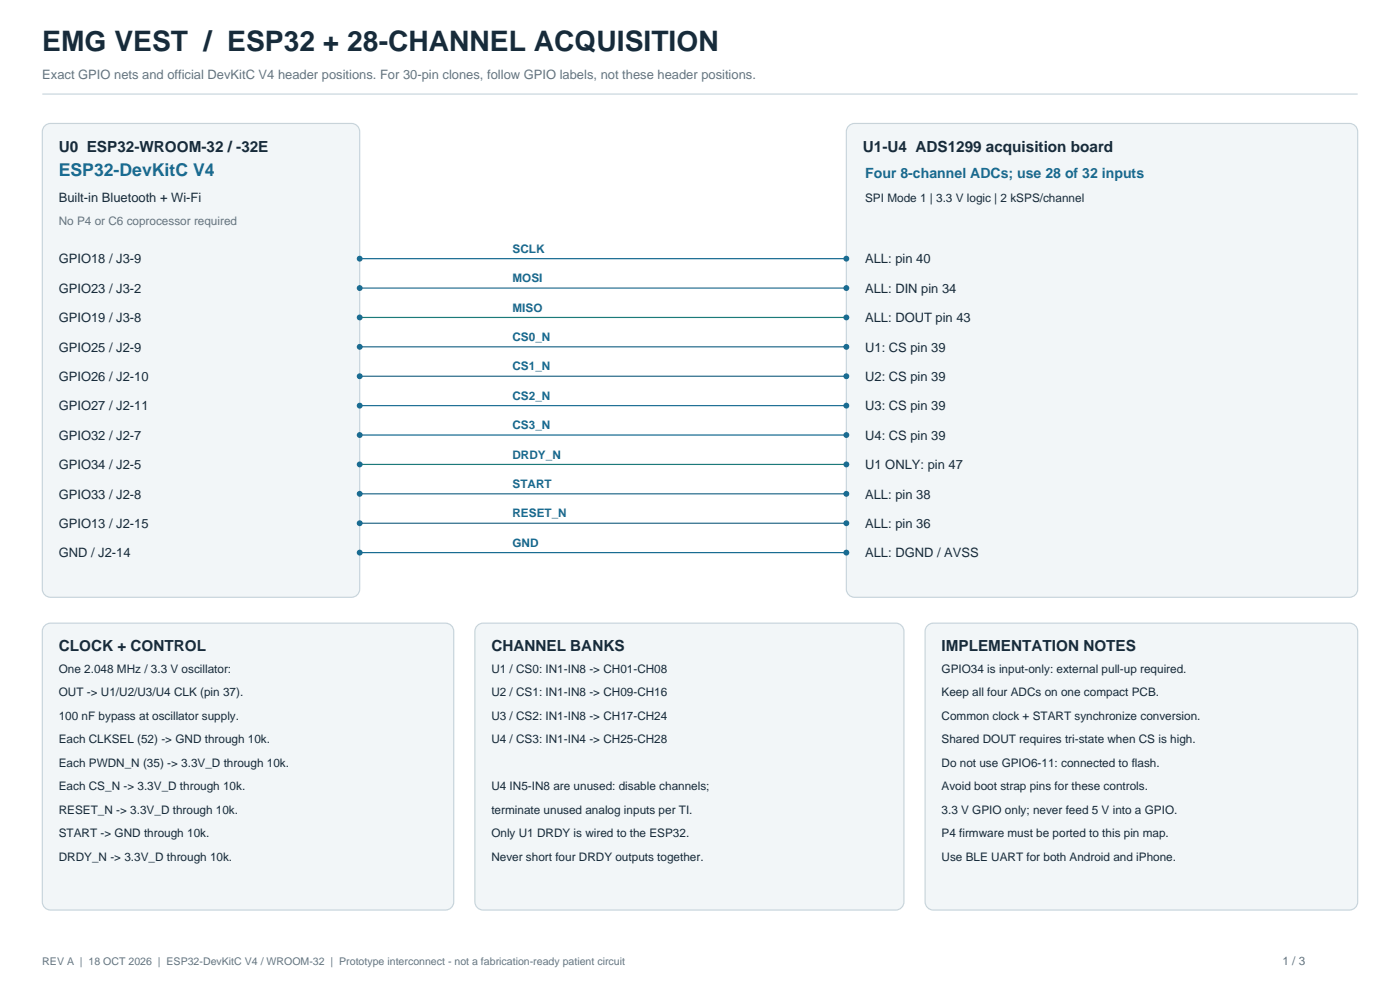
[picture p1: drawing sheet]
<svg xmlns="http://www.w3.org/2000/svg" width="420mm" height="297mm" viewBox="0 0 420 297" stroke-linecap="round" stroke-linejoin="round" font-family="sans-serif">
<defs><g id="words">
<text font-size="8.5" fill="#172b3a" x="12.7" y="15.2">EMG VEST / ESP32 + 28-CHANNEL ACQUISITION</text>
<text font-size="5.3" fill="#176b91" x="17.6" y="52.9">ESP32-DevKitC V4</text>
<g font-size="4.6" fill="#172b3a">
<text x="17.6" y="45.5">U0 ESP32-WROOM-32 / -32E</text>
<text x="258.9" y="45.5">U1-U4 ADS1299 acquisition board</text>
<text x="17.6" y="195.4">CLOCK + CONTROL</text>
<text x="147.5" y="195.4">CHANNEL BANKS</text>
<text x="282.6" y="195.4">IMPLEMENTATION NOTES</text>
</g>
<text font-size="4.2" fill="#176b91" x="259.6" y="53.3">Four 8-channel ADCs; use 28 of 32 inputs</text>
<text font-size="3.9" fill="#647581" x="12.7" y="23.6">Exact GPIO nets and official DevKitC V4 header positions. For 30-pin clones, follow GPIO labels, not these header positions.</text>
<g font-size="3.9" fill="#172b3a">
<text x="17.6" y="60.7">Built-in Bluetooth + Wi-Fi</text>
<text x="17.6" y="79">GPIO18 / J3-9</text>
<text x="259.6" y="79">ALL: pin 40</text>
<text x="17.6" y="87.8">GPIO23 / J3-2</text>
<text x="259.6" y="87.8">ALL: DIN pin 34</text>
<text x="17.6" y="96.7">GPIO19 / J3-8</text>
<text x="259.6" y="96.7">ALL: DOUT pin 43</text>
<text x="17.6" y="105.5">GPIO25 / J2-9</text>
<text x="259.6" y="105.5">U1: CS pin 39</text>
<text x="17.6" y="114.3">GPIO26 / J2-10</text>
<text x="259.6" y="114.3">U2: CS pin 39</text>
<text x="17.6" y="123.1">GPIO27 / J2-11</text>
<text x="259.6" y="123.1">U3: CS pin 39</text>
<text x="17.6" y="131.9">GPIO32 / J2-7</text>
<text x="259.6" y="131.9">U4: CS pin 39</text>
<text x="17.6" y="140.8">GPIO34 / J2-5</text>
<text x="259.6" y="140.8">U1 ONLY: pin 47</text>
<text x="17.6" y="149.6">GPIO33 / J2-8</text>
<text x="259.6" y="149.6">ALL: pin 38</text>
<text x="17.6" y="158.4">GPIO13 / J2-15</text>
<text x="259.6" y="158.4">ALL: pin 36</text>
<text x="17.6" y="167.2">GND / J2-14</text>
<text x="259.6" y="167.2">ALL: DGND / AVSS</text>
</g>
<g font-size="3.5" fill="#172b3a">
<text x="259.6" y="60.7">SPI Mode 1 | 3.3 V logic | 2 kSPS/channel</text>
<text x="17.6" y="201.8">One 2.048 MHz / 3.3 V oscillator:</text>
<text x="147.5" y="201.8">U1 / CS0: IN1-IN8 -&gt; CH01-CH08</text>
<text x="282.6" y="201.8">GPIO34 is input-only: external pull-up required.</text>
<text x="17.6" y="208.8">OUT -&gt; U1/U2/U3/U4 CLK (pin 37).</text>
<text x="147.5" y="208.8">U2 / CS1: IN1-IN8 -&gt; CH09-CH16</text>
<text x="282.6" y="208.8">Keep all four ADCs on one compact PCB.</text>
<text x="17.6" y="215.9">100 nF bypass at oscillator supply.</text>
<text x="147.5" y="215.9">U3 / CS2: IN1-IN8 -&gt; CH17-CH24</text>
<text x="282.6" y="215.9">Common clock + START synchronize conversion.</text>
<text x="17.6" y="223">Each CLKSEL (52) -&gt; GND through 10k.</text>
<text x="147.5" y="223">U4 / CS3: IN1-IN4 -&gt; CH25-CH28</text>
<text x="282.6" y="223">Shared DOUT requires tri-state when CS is high.</text>
<text x="17.6" y="230">Each PWDN_N (35) -&gt; 3.3V_D through 10k.</text>
<text x="282.6" y="230">Do not use GPIO6-11: connected to flash.</text>
<text x="17.6" y="237.1">Each CS_N -&gt; 3.3V_D through 10k.</text>
<text x="147.5" y="237.1">U4 IN5-IN8 are unused: disable channels;</text>
<text x="282.6" y="237.1">Avoid boot strap pins for these controls.</text>
<text x="17.6" y="244.1">RESET_N -&gt; 3.3V_D through 10k.</text>
<text x="147.5" y="244.1">terminate unused analog inputs per TI.</text>
<text x="282.6" y="244.1">3.3 V GPIO only; never feed 5 V into a GPIO.</text>
<text x="17.6" y="251.2">START -&gt; GND through 10k.</text>
<text x="147.5" y="251.2">Only U1 DRDY is wired to the ESP32.</text>
<text x="282.6" y="251.2">P4 firmware must be ported to this pin map.</text>
<text x="17.6" y="258.2">DRDY_N -&gt; 3.3V_D through 10k.</text>
<text x="147.5" y="258.2">Never short four DRDY outputs together.</text>
<text x="282.6" y="258.2">Use BLE UART for both Android and iPhone.</text>
</g>
<g font-size="3.5" fill="#647581">
<text x="17.6" y="67.4">No P4 or C6 coprocessor required</text>
<text x="384.9" y="289.6">1 / 3</text>
</g>
<g font-size="3.5" fill="#176b91">
<text x="153.8" y="75.8">SCLK</text>
<text x="153.8" y="84.7">MOSI</text>
<text x="153.8" y="93.5">MISO</text>
<text x="153.8" y="102.3">CS0_N</text>
<text x="153.8" y="111.1">CS1_N</text>
<text x="153.8" y="119.9">CS2_N</text>
<text x="153.8" y="128.8">CS3_N</text>
<text x="153.8" y="137.6">DRDY_N</text>
<text x="153.8" y="146.4">START</text>
<text x="153.8" y="155.2">RESET_N</text>
<text x="153.8" y="164">GND</text>
</g>
<text font-size="3.2" fill="#647581" x="12.7" y="289.6">REV A | 18 OCT 2026 | ESP32-DevKitC V4 / WROOM-32 | Prototype interconnect - not a fabrication-ready patient circuit</text>
</g></defs>
<path d="M12.7 28.2h394.8" fill="none" stroke="#c7d4dc" stroke-width=".35"/>
<g fill="#f2f6f8" stroke="#c7d4dc" stroke-width=".35">
<path d="M13.2 38a2.46 2.46 0 0 1 2-1h90.3a2.47 2.47 0 0 1 2.4 2.5v137.2a2.47 2.47 0 0 1-2.4 2.5h-90.3a2.47 2.47 0 0 1-2.5-2.5v-137.2z" fill-rule="evenodd"/>
<path d="M254.9 37.6l1.6-.6h148.5a2.47 2.47 0 0 1 2.5 2.5v137.2a2.47 2.47 0 0 1-2.5 2.5h-148.5a2.47 2.47 0 0 1-2.5-2.5v-137.2a2.46 2.46 0 0 1 .9-1.9z" fill-rule="evenodd"/>
</g>
<path d="M107.9 77.6h146.1" fill="none" stroke="#176b91" stroke-width=".35"/>
<g fill="#176b91">
<circle cx="107.9" cy="77.6" r=".88"/>
<circle cx="254" cy="77.6" r=".88"/>
</g>
<path d="M107.9 86.4h146.1" fill="none" stroke="#176b91" stroke-width=".35"/>
<g fill="#176b91">
<circle cx="107.9" cy="86.4" r=".88"/>
<circle cx="254" cy="86.4" r=".88"/>
</g>
<path d="M107.9 95.2h146.1" fill="none" stroke="#157c68" stroke-width=".35"/>
<g fill="#176b91">
<circle cx="107.9" cy="95.2" r=".88"/>
<circle cx="254" cy="95.2" r=".88"/>
</g>
<path d="M107.9 104.1h146.1" fill="none" stroke="#176b91" stroke-width=".35"/>
<g fill="#176b91">
<circle cx="107.9" cy="104.1" r=".88"/>
<circle cx="254" cy="104.1" r=".88"/>
</g>
<path d="M107.9 112.9h146.1" fill="none" stroke="#176b91" stroke-width=".35"/>
<g fill="#176b91">
<circle cx="107.9" cy="112.9" r=".88"/>
<circle cx="254" cy="112.9" r=".88"/>
</g>
<path d="M107.9 121.7h146.1" fill="none" stroke="#176b91" stroke-width=".35"/>
<g fill="#176b91">
<circle cx="107.9" cy="121.7" r=".88"/>
<circle cx="254" cy="121.7" r=".88"/>
</g>
<path d="M107.9 130.5h146.1" fill="none" stroke="#176b91" stroke-width=".35"/>
<g fill="#176b91">
<circle cx="107.9" cy="130.5" r=".88"/>
<circle cx="254" cy="130.5" r=".88"/>
</g>
<path d="M107.9 139.3h146.1" fill="none" stroke="#157c68" stroke-width=".35"/>
<g fill="#176b91">
<circle cx="107.9" cy="139.3" r=".88"/>
<circle cx="254" cy="139.3" r=".88"/>
</g>
<path d="M107.9 148.2h146.1" fill="none" stroke="#176b91" stroke-width=".35"/>
<g fill="#176b91">
<circle cx="107.9" cy="148.2" r=".88"/>
<circle cx="254" cy="148.2" r=".88"/>
</g>
<path d="M107.9 157h146.1" fill="none" stroke="#176b91" stroke-width=".35"/>
<g fill="#176b91">
<circle cx="107.9" cy="157" r=".88"/>
<circle cx="254" cy="157" r=".88"/>
</g>
<path d="M107.9 165.8h146.1" fill="none" stroke="#176b91" stroke-width=".35"/>
<g fill="#176b91">
<circle cx="107.9" cy="165.8" r=".88"/>
<circle cx="254" cy="165.8" r=".88"/>
</g>
<g fill="#f2f6f8" stroke="#c7d4dc" stroke-width=".35">
<path d="M13.6 187.5l1.6-.5h118.5a2.47 2.47 0 0 1 2.5 2.4v81.2a2.47 2.47 0 0 1-2.5 2.4h-118.5a2.47 2.47 0 0 1-2.5-2.4v-81.2a2.46 2.46 0 0 1 .9-1.9z" fill-rule="evenodd"/>
<path d="M143.4 187.5l1.6-.5h123.8a2.47 2.47 0 0 1 2.5 2.4v81.2a2.47 2.47 0 0 1-2.5 2.4h-123.8a2.47 2.47 0 0 1-2.5-2.4v-81.2a2.46 2.46 0 0 1 .9-1.9z" fill-rule="evenodd"/>
<path d="M278.6 187.5l1.5-.5h124.9a2.47 2.47 0 0 1 2.5 2.4v81.2a2.47 2.47 0 0 1-2.5 2.4h-124.9a2.47 2.47 0 0 1-2.5-2.4v-81.2a2.46 2.46 0 0 1 1-1.9z" fill-rule="evenodd"/>
</g>
<use href="#words"/>
</svg>
